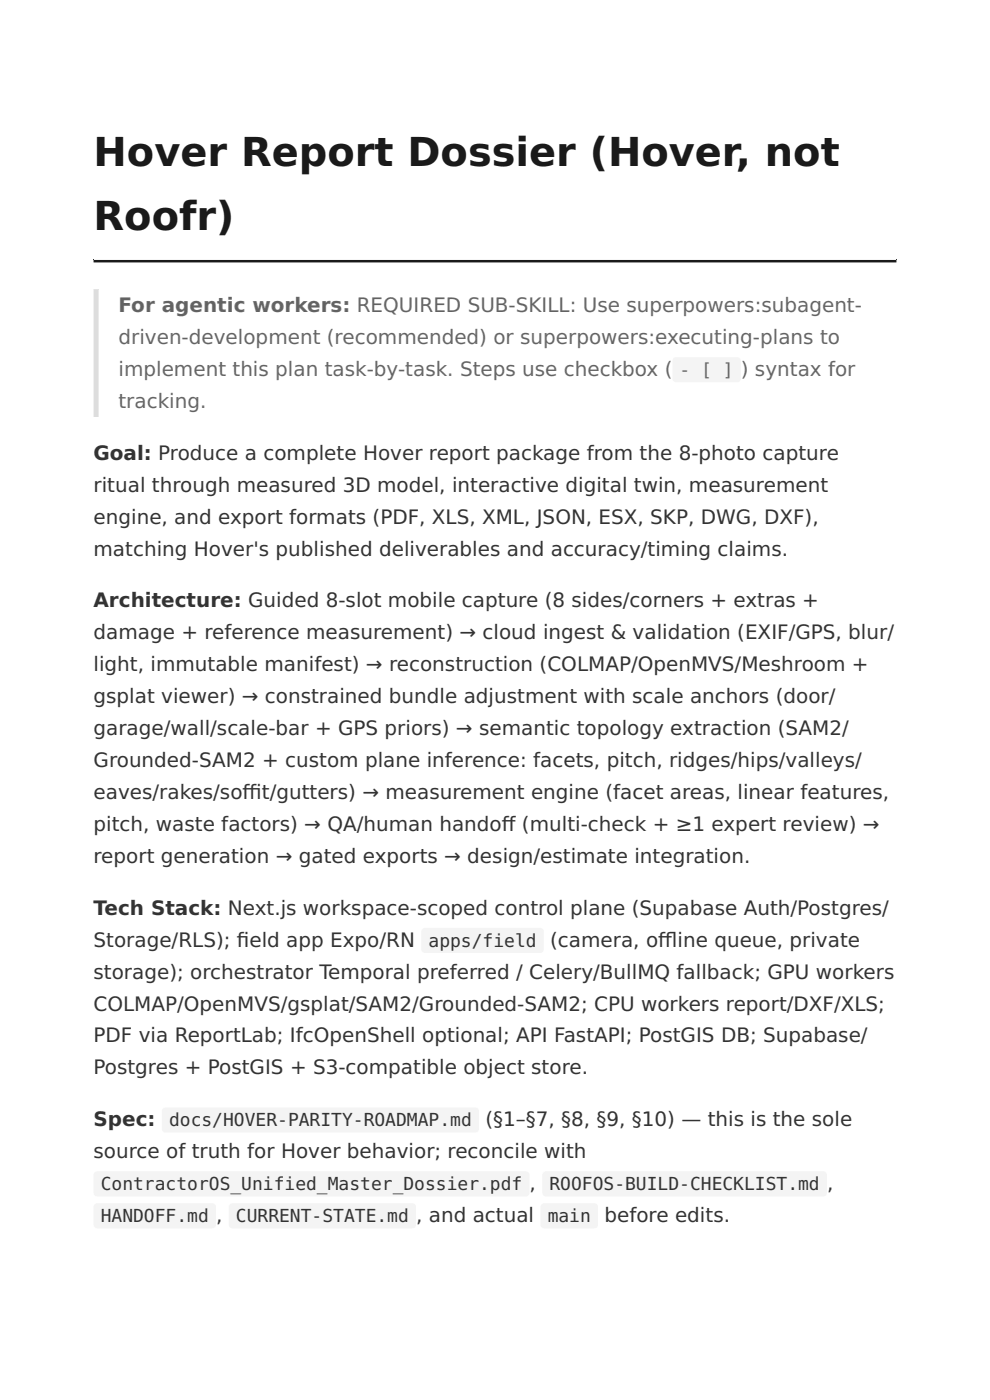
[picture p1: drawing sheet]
<svg xmlns="http://www.w3.org/2000/svg" width="210mm" height="297mm" viewBox="0 0 210 297" stroke-linecap="round" stroke-linejoin="round" font-family="sans-serif">
<defs><g id="words">
<g font-size="8.5" fill="#1a1a1a">
<text x="19.8" y="35.2">Hover Report Dossier (Hover, not</text>
<text x="19.8" y="48.8">Roofr)</text>
</g>
<g font-size="4.2" fill="#666">
<text x="25.1" y="66.2">For agentic workers: REQUIRED SUB-SKILL: Use superpowers:subagent-</text>
<text x="25.1" y="73">driven-development (recommended) or superpowers:executing-plans to</text>
<text x="25.1" y="79.8">implement this plan task-by-task. Steps use checkbox (</text>
<text x="157.2" y="79.8">) syntax for</text>
<text x="25.1" y="86.5">tracking.</text>
</g>
<g font-size="4.2" fill="#333">
<text x="19.8" y="97.5">Goal: Produce a complete Hover report package from the 8-photo capture</text>
<text x="19.8" y="104.3">ritual through measured 3D model, interactive digital twin, measurement</text>
<text x="19.8" y="111.1">engine, and export formats (PDF, XLS, XML, JSON, ESX, SKP, DWG, DXF),</text>
<text x="19.8" y="117.9">matching Hover's published deliverables and accuracy/timing claims.</text>
<text x="19.8" y="128.9">Architecture: Guided 8-slot mobile capture (8 sides/corners + extras +</text>
<text x="19.8" y="135.6">damage + reference measurement) → cloud ingest &amp; validation (EXIF/GPS, blur/</text>
<text x="19.8" y="142.4">light, immutable manifest) → reconstruction (COLMAP/OpenMVS/Meshroom +</text>
<text x="19.8" y="149.2">gsplat viewer) → constrained bundle adjustment with scale anchors (door/</text>
<text x="19.8" y="156">garage/wall/scale-bar + GPS priors) → semantic topology extraction (SAM2/</text>
<text x="19.8" y="162.7">Grounded-SAM2 + custom plane inference: facets, pitch, ridges/hips/valleys/</text>
<text x="19.8" y="169.5">eaves/rakes/sof</text>
<text x="51.5" y="169.5">f</text>
<text x="51.5" y="169.5">it/gutters) → measurement engine (facet areas, linear features,</text>
<text x="19.8" y="176.3">pitch, waste factors) → QA/human handof</text>
<text x="106.5" y="176.3">f (multi-check + ≥1 expert review) →</text>
<text x="19.8" y="183">report generation → gated exports → design/estimate integration.</text>
<text x="19.8" y="194.1">Tech Stack: Next.js workspace-scoped control plane (Supabase Auth/Postgres/</text>
<text x="19.8" y="200.8">Storage/RLS); f</text>
<text x="50.2" y="200.8">ield app Expo/RN</text>
<text x="116.7" y="200.8">(camera, of</text>
<text x="139.6" y="200.8">f</text>
<text x="139.6" y="200.8">line queue, private</text>
<text x="19.8" y="207.6">storage); orchestrator Temporal preferred / Celery/BullMQ fallback; GPU workers</text>
<text x="19.8" y="214.4">COLMAP/OpenMVS/gsplat/SAM2/Grounded-SAM2; CPU workers report/DXF/XLS;</text>
<text x="19.8" y="221.1">PDF via ReportLab; IfcOpenShell optional; API FastAPI; PostGIS DB; Supabase/</text>
<text x="19.8" y="227.9">Postgres + PostGIS + S3-compatible object store.</text>
<text x="19.8" y="238.9">Spec:</text>
<text x="103" y="238.9">(§1–§7, §8, §9, §10) — this is the sole</text>
<text x="19.8" y="245.7">source of truth for Hover behavior; reconcile with</text>
<text x="45.8" y="259.2">,</text>
<text x="128.2" y="259.2">before edits.</text>
</g>
<text font-size="3.8" fill="#666" x="144.2" y="79.8">- [ ]</text>
<g font-size="3.8" fill="#333">
<text x="90.9" y="200.8">apps/field</text>
<text x="35.9" y="238.9">docs/HOVER-PARITY-ROADMAP.md</text>
<text x="21.4" y="252.5">ContractorOS_Unified_Master_Dossier.pdf ,</text>
<text x="116.6" y="252.5">ROOFOS-BUILD-CHECKLIST.md ,</text>
<text x="21.4" y="259.2">HANDOFF.md</text>
<text x="50" y="259.2">CURRENT-STATE.md , and actual</text>
<text x="116.2" y="259.2">main</text>
</g>
</g></defs>
<path d="M19.8 55.1h170.4zM19.8 55.1h170.4v.6h-170.4z" fill-rule="evenodd" fill="#1a1a1a"/>
<path d="M20.9 61.4l.1 27zM19.8 61.4h1.2v27h-1.2z" fill-rule="evenodd" fill="#ddd"/>
<g fill="#f4f4f4">
<path d="M142.6 75.8h14.6v5.3h-14.6z"/>
<path d="M89.4 196.8h26v5.4h-26z"/>
<path d="M34.3 234.9h67.3v5.4h-67.3z"/>
<path d="M19.8 248.5h92.5v5.3h-92.5z"/>
<path d="M115 248.5h60.4v5.3h-60.4z"/>
<path d="M19.8 255.3h26v5.3h-26z"/>
<path d="M48.5 255.3h39.8v5.3h-39.8z"/>
<path d="M114.6 255.3h12.3v5.3h-12.3z"/>
</g>
<use href="#words"/>
</svg>
